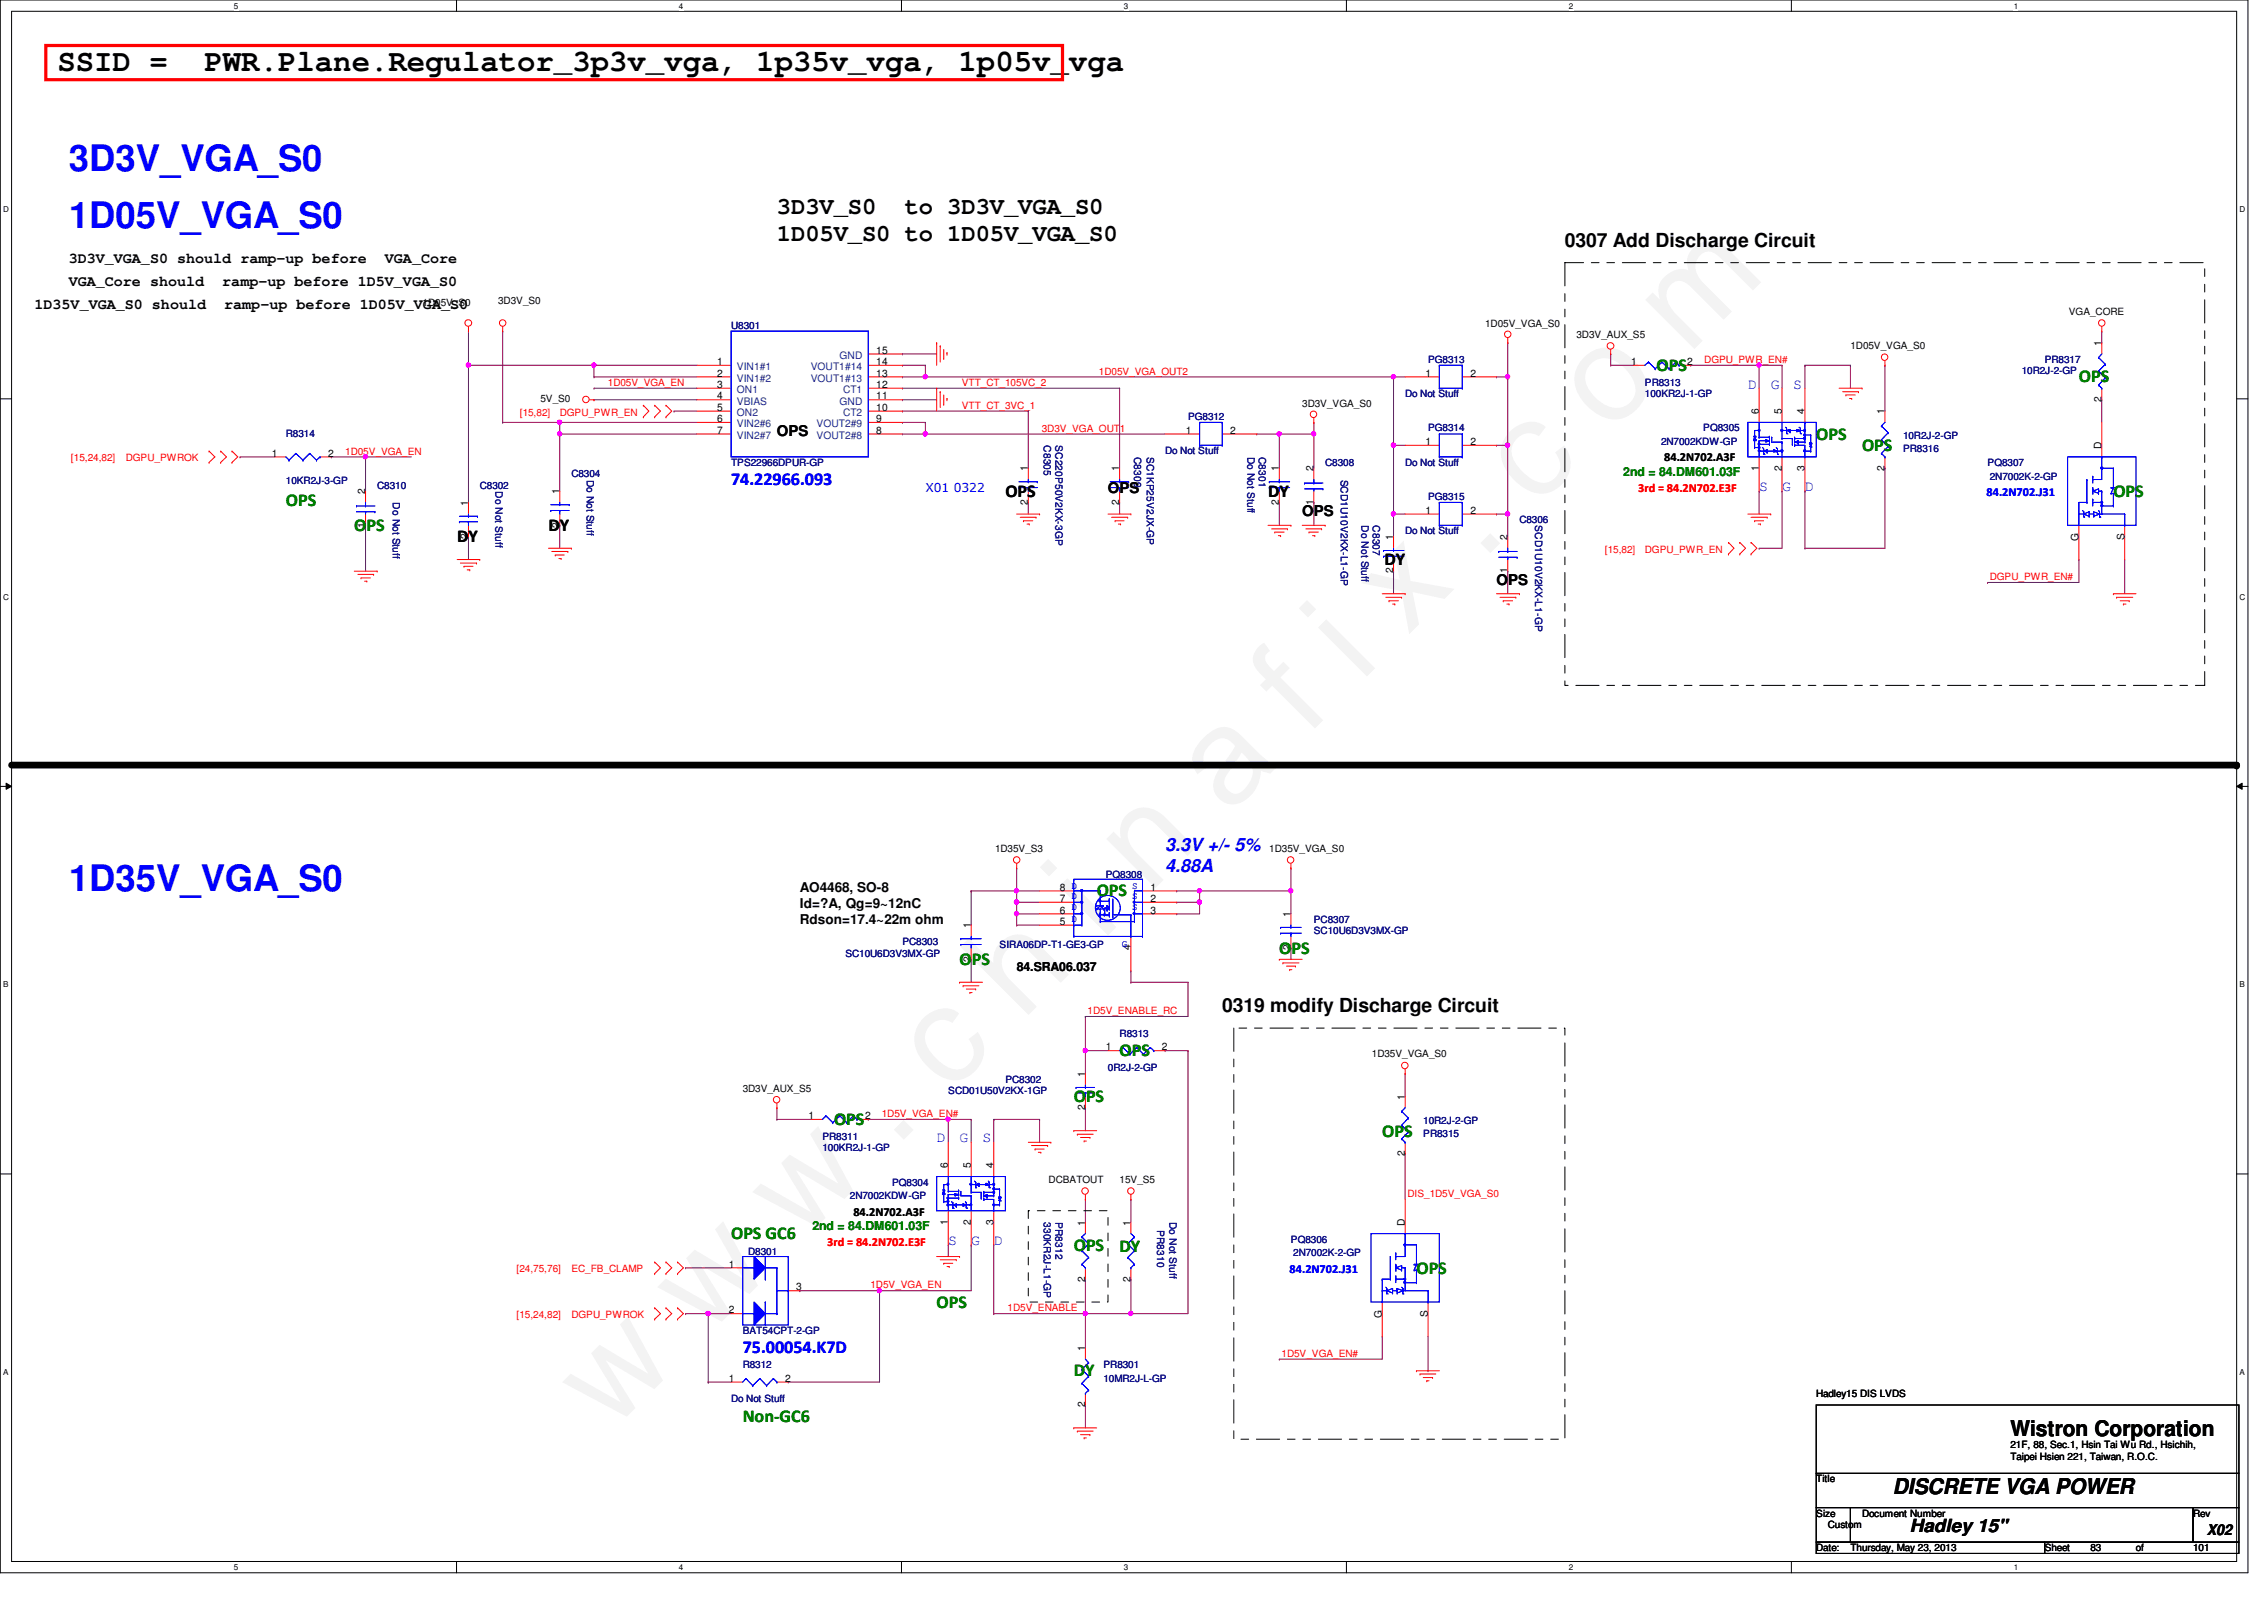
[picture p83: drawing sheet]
<svg xmlns="http://www.w3.org/2000/svg" width="297mm" height="210mm" viewBox="0 0 297 210" stroke-linecap="round" stroke-linejoin="round" font-family="sans-serif">
<defs><g id="words">
<text font-size="17.6" fill="#f0f" x="80.1" y="188" transform="rotate(-45 80.1 188)">w w w . c h i n a f i x . c o m</text>
<g font-size="4.8" fill="#00f">
<text x="9" y="22.4">3D3V_VGA_S0</text>
<text x="9" y="29.9">1D05V_VGA_S0</text>
<text x="9" y="116.8">1D35V_VGA_S0</text>
</g>
<g font-size="4">
<text x="7.5" y="9.4">SSID =</text>
<text x="26.8" y="9.4">PWR.Plane.Regulator_3p3v_vga, 1p35v_vga, 1p05v_vga</text>
</g>
<g font-size="3.1">
<text x="101.9" y="28.1">3D3V_S0</text>
<text x="118.7" y="28.1">to 3D3V_VGA_S0</text>
<text x="101.9" y="31.6">1D05V_S0 to 1D05V_VGA_S0</text>
</g>
<g font-size="2.8">
<text x="263.8" y="188.4">Wistron Corporation</text>
<text x="248.3" y="196">DISCRETE VGA POWER</text>
</g>
<g font-size="2.5">
<text x="205.3" y="32.3">0307 Add Discharge Circuit</text>
<text x="160.4" y="132.7">0319 modify Discharge Circuit</text>
</g>
<g font-size="2.4" fill="#008000">
<text x="217.3" y="48.7">OPS</text>
<text x="272.8" y="50.2">OPS</text>
<text x="238.3" y="57.7">OPS</text>
<text x="244.3" y="59.2">OPS</text>
<text x="277.3" y="65.2">OPS</text>
<text x="37.5" y="66.4">OPS</text>
<text x="46.5" y="69.7">OPS</text>
<text x="143.9" y="117.6">OPS</text>
<text x="167.8" y="125.1">OPS</text>
<text x="125.9" y="126.6">OPS</text>
<text x="146.9" y="138.6">OPS</text>
<text x="109.4" y="147.6">OPS</text>
<text x="140.9" y="144.6">OPS</text>
<text x="181.4" y="149.1">OPS</text>
<text x="95.9" y="162.6">OPS GC6</text>
<text x="140.9" y="164.1">OPS</text>
<text x="146.9" y="164.2">DY</text>
<text x="185.8" y="167.1">OPS</text>
<text x="122.9" y="171.6">OPS</text>
<text x="140.9" y="180.6">DY</text>
<text x="97.4" y="186.6">Non-GC6</text>
</g>
<g font-size="2.4" fill="#00f">
<text x="95.9" y="63.7">74.22966.093</text>
<text x="152.9" y="111.6">3.3V +/- 5%</text>
<text x="152.9" y="114.4">4.88A</text>
<text x="97.4" y="177.5">75.00054.K7D</text>
</g>
<g font-size="2.4">
<text x="131.9" y="65.2">OPS</text>
<text x="166.4" y="65.2">DY</text>
<text x="60" y="71.2">DY</text>
<text x="72" y="69.7">DY</text>
<text x="181.6" y="74.2">DY</text>
<text x="250.6" y="201">Hadley 15&quot;</text>
</g>
<g font-size="1.9">
<text x="9" y="34.5">3D3V_VGA_S0 should ramp-up before</text>
<text x="50.5" y="34.5">VGA_Core</text>
<text x="4.5" y="40.6">1D35V_VGA_S0 should</text>
<text x="9" y="37.5">VGA_Core should</text>
<text x="29.2" y="37.5">ramp-up before 1D5V_VGA_S0</text>
<text x="29.4" y="40.6">ramp-up before 1D05V_VGA_S0</text>
<text x="101.9" y="57.2">OPS</text>
<text x="145.4" y="64.7">OPS</text>
<text x="170.9" y="67.7">OPS</text>
<text x="196.3" y="76.8">OPS</text>
<text x="289.6" y="201.4">X02</text>
</g>
<g font-size="1.9" fill="#00f">
<text x="229.3" y="51">D</text>
<text x="232.3" y="51">G</text>
<text x="235.3" y="51">S</text>
<text x="230.8" y="64.4">S</text>
<text x="233.8" y="64.4">G</text>
<text x="236.8" y="64.4">D</text>
<text x="122.9" y="149.9">D</text>
<text x="125.9" y="149.9">G</text>
<text x="128.9" y="149.9">S</text>
<text x="124.4" y="163.4">S</text>
<text x="127.4" y="163.4">G</text>
<text x="130.4" y="163.4">D</text>
</g>
<g font-size="1.8">
<text x="104.9" y="117">AO4468, SO-8</text>
<text x="104.9" y="119.1">Id=?A, Qg=9~12nC</text>
<text x="104.9" y="121.2">Rdson=17.4~22m ohm</text>
</g>
<g font-size="1.6" fill="#00f">
<text x="121.4" y="64.5">X01 0322</text>
<text x="260.6" y="65.1">84.2N702.J31</text>
<text x="169.2" y="167">84.2N702.J31</text>
</g>
<g font-size="1.6" fill="#008000">
<text x="213" y="62.5">2nd = 84.DM601.03F</text>
<text x="106.6" y="161.4">2nd = 84.DM601.03F</text>
</g>
<g font-size="1.6" fill="#f00">
<text x="214.9" y="64.6">3rd = 84.2N702.E3F</text>
<text x="108.5" y="163.5">3rd = 84.2N702.E3F</text>
</g>
<g font-size="1.6">
<text x="218.4" y="60.5">84.2N702.A3F</text>
<text x="133.4" y="127.4">84.SRA06.037</text>
<text x="112" y="159.5">84.2N702.A3F</text>
</g>
<g font-size="1.4">
<text x="94.1" y="47.9">1</text>
<text x="115" y="47.9">14</text>
<text x="115" y="46.4">15</text>
<text x="214" y="47.9">1</text>
<text x="221.4" y="47.9">2</text>
<text x="275.7" y="45.4" transform="rotate(-90 275.7 45.4)">1</text>
<text x="94.1" y="49.4">2</text>
<text x="94.1" y="50.9">3</text>
<text x="94.1" y="52.4">4</text>
<text x="94.1" y="53.9">5</text>
<text x="115" y="52.4">11</text>
<text x="115" y="49.4">13</text>
<text x="115" y="53.9">10</text>
<text x="115" y="50.9">12</text>
<text x="187" y="49.4">1</text>
<text x="192.9" y="49.4">2</text>
<text x="275.7" y="52.7" transform="rotate(-90 275.7 52.7)">2</text>
<text x="35.7" y="59.9">1</text>
<text x="43" y="59.9">2</text>
<text x="94.1" y="55.4">6</text>
<text x="94.1" y="56.9">7</text>
<text x="115" y="56.9">8</text>
<text x="115" y="55.4">9</text>
<text x="155.6" y="56.9">1</text>
<text x="161.4" y="56.9">2</text>
<text x="187" y="58.4">1</text>
<text x="192.9" y="58.4">2</text>
<text x="230.8" y="54.4" transform="rotate(-90 230.8 54.4)">6</text>
<text x="233.8" y="54.4" transform="rotate(-90 233.8 54.4)">5</text>
<text x="236.8" y="54.4" transform="rotate(-90 236.8 54.4)">4</text>
<text x="247.3" y="54.4" transform="rotate(-90 247.3 54.4)">1</text>
<text x="275.7" y="58.9" transform="rotate(-90 275.7 58.9)">D</text>
<text x="47.9" y="64.9" transform="rotate(-90 47.9 64.9)">2</text>
<text x="73.4" y="64.9" transform="rotate(-90 73.4 64.9)">1</text>
<text x="134.9" y="61.8" transform="rotate(-90 134.9 61.8)">1</text>
<text x="146.9" y="61.8" transform="rotate(-90 146.9 61.8)">1</text>
<text x="167.8" y="61.8" transform="rotate(-90 167.8 61.8)">1</text>
<text x="172.3" y="61.8" transform="rotate(-90 172.3 61.8)">2</text>
<text x="230.8" y="61.8" transform="rotate(-90 230.8 61.8)">1</text>
<text x="233.8" y="61.8" transform="rotate(-90 233.8 61.8)">2</text>
<text x="236.8" y="61.8" transform="rotate(-90 236.8 61.8)">3</text>
<text x="247.3" y="61.8" transform="rotate(-90 247.3 61.8)">2</text>
<text x="47.9" y="69.3" transform="rotate(-90 47.9 69.3)">1</text>
<text x="61.4" y="70.7" transform="rotate(-90 61.4 70.7)">2</text>
<text x="61.4" y="66.4" transform="rotate(-90 61.4 66.4)">1</text>
<text x="73.4" y="69.3" transform="rotate(-90 73.4 69.3)">2</text>
<text x="134.9" y="66.3" transform="rotate(-90 134.9 66.3)">2</text>
<text x="146.9" y="66.3" transform="rotate(-90 146.9 66.3)">2</text>
<text x="167.8" y="66.3" transform="rotate(-90 167.8 66.3)">2</text>
<text x="172.3" y="66.3" transform="rotate(-90 172.3 66.3)">1</text>
<text x="182.8" y="70.9" transform="rotate(-90 182.8 70.9)">1</text>
<text x="187" y="67.4">1</text>
<text x="192.9" y="67.4">2</text>
<text x="197.8" y="70.9" transform="rotate(-90 197.8 70.9)">2</text>
<text x="272.7" y="71" transform="rotate(-90 272.7 71)">G</text>
<text x="278.7" y="70.9" transform="rotate(-90 278.7 70.9)">S</text>
<text x="182.8" y="75.2" transform="rotate(-90 182.8 75.2)">2</text>
<text x="197.8" y="75.2" transform="rotate(-90 197.8 75.2)">1</text>
<text x="139.1" y="119.8">6</text>
<text x="139.1" y="118.3">7</text>
<text x="139.1" y="116.8">8 D</text>
<text x="151" y="116.8">1</text>
<text x="151" y="118.3">2</text>
<text x="151" y="119.8">3</text>
<text x="127.4" y="121.8" transform="rotate(-90 127.4 121.8)">1</text>
<text x="139.1" y="121.3">5</text>
<text x="148.3" y="124.7" transform="rotate(-90 148.3 124.7)">4</text>
<text x="169.3" y="124.7" transform="rotate(-90 169.3 124.7)">2</text>
<text x="169.3" y="120.3" transform="rotate(-90 169.3 120.3)">1</text>
<text x="127.4" y="126.2" transform="rotate(-90 127.4 126.2)">2</text>
<text x="145.1" y="137.8">1</text>
<text x="152.4" y="137.8">2</text>
<text x="142.4" y="141.3" transform="rotate(-90 142.4 141.3)">1</text>
<text x="106.1" y="146.8">1</text>
<text x="113.5" y="146.8">2</text>
<text x="142.4" y="145.7" transform="rotate(-90 142.4 145.7)">2</text>
<text x="184.3" y="144.3" transform="rotate(-90 184.3 144.3)">1</text>
<text x="124.4" y="153.3" transform="rotate(-90 124.4 153.3)">6</text>
<text x="127.4" y="153.3" transform="rotate(-90 127.4 153.3)">5</text>
<text x="130.3" y="153.3" transform="rotate(-90 130.3 153.3)">4</text>
<text x="184.3" y="151.7" transform="rotate(-90 184.3 151.7)">2</text>
<text x="124.4" y="160.7" transform="rotate(-90 124.4 160.7)">1</text>
<text x="127.4" y="160.7" transform="rotate(-90 127.4 160.7)">2</text>
<text x="130.3" y="160.7" transform="rotate(-90 130.3 160.7)">3</text>
<text x="142.4" y="160.8" transform="rotate(-90 142.4 160.8)">1</text>
<text x="148.3" y="160.8" transform="rotate(-90 148.3 160.8)">1</text>
<text x="184.3" y="160.8" transform="rotate(-90 184.3 160.8)">D</text>
<text x="95.6" y="166.3">1</text>
<text x="95.6" y="172.3">2</text>
<text x="104.5" y="169.3">3</text>
<text x="142.4" y="168.1" transform="rotate(-90 142.4 168.1)">2</text>
<text x="148.3" y="168.1" transform="rotate(-90 148.3 168.1)">2</text>
<text x="181.3" y="172.9" transform="rotate(-90 181.3 172.9)">G</text>
<text x="187.3" y="172.8" transform="rotate(-90 187.3 172.8)">S</text>
<text x="142.4" y="177.2" transform="rotate(-90 142.4 177.2)">1</text>
<text x="95.6" y="181.3">1</text>
<text x="103" y="181.3">2</text>
<text x="142.4" y="184.6" transform="rotate(-90 142.4 184.6)">2</text>
</g>
<g font-size="1.4" fill="#004080">
<text x="110.1" y="47.1">GND</text>
<text x="96.7" y="48.6">VIN1#1</text>
<text x="96.7" y="50.1">VIN1#2</text>
<text x="96.7" y="51.6">ON1</text>
<text x="96.7" y="53.1">VBIAS</text>
<text x="106.4" y="50.1">VOUT1#13</text>
<text x="106.4" y="48.6">VOUT1#14</text>
<text x="110.1" y="53.1">GND</text>
<text x="110.6" y="51.6">CT1</text>
<text x="96.7" y="54.6">ON2</text>
<text x="96.7" y="56">VIN2#6</text>
<text x="96.7" y="57.6">VIN2#7</text>
<text x="107.1" y="57.6">VOUT2#8</text>
<text x="107.1" y="56">VOUT2#9</text>
<text x="110.6" y="54.6">CT2</text>
</g>
<g font-size="1.3">
<text x="55.5" y="40.1">1D05V_S0</text>
<text x="65.4" y="39.8">3D3V_S0</text>
<text x="271.4" y="41.3">VGA_CORE</text>
<text x="194.9" y="42.8">1D05V_VGA_S0</text>
<text x="206.8" y="44.3">3D3V_AUX_S5</text>
<text x="242.8" y="45.8">1D05V_VGA_S0</text>
<text x="70.9" y="52.7">5V_S0</text>
<text x="170.9" y="53.3">3D3V_VGA_S0</text>
<text x="130.6" y="111.8">1D35V_S3</text>
<text x="166.5" y="111.8">1D35V_VGA_S0</text>
<text x="97.4" y="143.3">3D3V_AUX_S5</text>
<text x="180" y="138.7">1D35V_VGA_S0</text>
<text x="137.6" y="155.2">DCBATOUT</text>
<text x="146.9" y="155.2">15V_S5</text>
<text x="238.3" y="183.3">Hadley15 DIS LVDS</text>
<text x="263.8" y="190">21F, 88, Sec.1, Hsin Tai Wu Rd., Hsichih,</text>
<text x="263.8" y="191.5">Taipei Hsien 221, Taiwan, R.O.C.</text>
<text x="238.3" y="194.5">Title</text>
<text x="238.3" y="199">Size</text>
<text x="238.3" y="203.5">Date:</text>
<text x="239.8" y="200.5">Custom</text>
<text x="242.8" y="203.5">Thursday, May 23, 2013</text>
<text x="244.3" y="199">Document Number</text>
<text x="268.3" y="203.5">Sheet</text>
<text x="274.3" y="203.5">83</text>
<text x="280.2" y="203.5">of</text>
<text x="287.7" y="199">Rev</text>
<text x="287.7" y="203.5">101</text>
</g>
<g font-size="1.3" fill="#000080">
<text x="95.9" y="43.1">U8301</text>
<text x="187.4" y="47.6">PG8313</text>
<text x="268.3" y="47.6">PR8317</text>
<text x="184.4" y="52.1">Do Not Stuff</text>
<text x="215.8" y="50.6">PR8313</text>
<text x="215.8" y="52.1">100KR2J-1-GP</text>
<text x="265.3" y="49.1">10R2J-2-GP</text>
<text x="37.5" y="57.4">R8314</text>
<text x="136.9" y="58.4" transform="rotate(90 136.9 58.4)">C8305</text>
<text x="138.5" y="58.4" transform="rotate(90 138.5 58.4)">SC220P50V2KX-3GP</text>
<text x="148.8" y="59.9" transform="rotate(90 148.8 59.9)">C8309</text>
<text x="150.4" y="59.9" transform="rotate(90 150.4 59.9)">SC1KP25V2JX-GP</text>
<text x="152.9" y="59.6">Do Not Stuff</text>
<text x="155.9" y="55.1">PG8312</text>
<text x="163.7" y="59.9" transform="rotate(90 163.7 59.9)">Do Not Stuff</text>
<text x="165.1" y="59.9" transform="rotate(90 165.1 59.9)">C8301</text>
<text x="187.4" y="56.6">PG8314</text>
<text x="217.9" y="58.4">2N7002KDW-GP</text>
<text x="223.5" y="56.6">PQ8305</text>
<text x="249.7" y="59.3">PR8316</text>
<text x="249.7" y="57.5">10R2J-2-GP</text>
<text x="37.5" y="63.5">10KR2J-3-GP</text>
<text x="49.5" y="64.1">C8310</text>
<text x="51.6" y="65.9" transform="rotate(90 51.6 65.9)">Do Not Stuff</text>
<text x="62.9" y="64.1">C8302</text>
<text x="65" y="64.4" transform="rotate(90 65 64.4)">Do Not Stuff</text>
<text x="75" y="62.6">C8304</text>
<text x="77" y="62.9" transform="rotate(90 77 62.9)">Do Not Stuff</text>
<text x="95.9" y="61.1">TPS22966DPUR-GP</text>
<text x="173.9" y="61.1">C8308</text>
<text x="175.9" y="62.9" transform="rotate(90 175.9 62.9)">SCD1U10V2KX-L1-GP</text>
<text x="184.4" y="61.1">Do Not Stuff</text>
<text x="187.4" y="65.6">PG8315</text>
<text x="260.8" y="61.1">PQ8307</text>
<text x="261.1" y="62.9">2N7002K-2-GP</text>
<text x="178.6" y="68.9" transform="rotate(90 178.6 68.9)">Do Not Stuff</text>
<text x="180.1" y="68.9" transform="rotate(90 180.1 68.9)">C8307</text>
<text x="184.4" y="70.1">Do Not Stuff</text>
<text x="199.3" y="68.6">C8306</text>
<text x="201.4" y="68.9" transform="rotate(90 201.4 68.9)">SCD1U10V2KX-L1-GP</text>
<text x="145.1" y="115.2">PQ8308</text>
<text x="110.9" y="125.6">SC10U6D3V3MX-GP</text>
<text x="118.4" y="124">PC8303</text>
<text x="131.1" y="124.3">SIRA06DP-T1-GE3-GP</text>
<text x="172.4" y="121.1">PC8307</text>
<text x="172.4" y="122.6">SC10U6D3V3MX-GP</text>
<text x="146.9" y="136.1">R8313</text>
<text x="124.4" y="143.6">SCD01U50V2KX-1GP</text>
<text x="131.9" y="142">PC8302</text>
<text x="145.4" y="140.5">0R2J-2-GP</text>
<text x="107.9" y="149.5">PR8311</text>
<text x="186.7" y="149.2">PR8315</text>
<text x="186.7" y="147.4">10R2J-2-GP</text>
<text x="107.9" y="151">100KR2J-1-GP</text>
<text x="117" y="155.5">PQ8304</text>
<text x="111.5" y="157.3">2N7002KDW-GP</text>
<text x="136.9" y="160.3" transform="rotate(90 136.9 160.3)">330KR2J-L1-GP</text>
<text x="138.5" y="160.3" transform="rotate(90 138.5 160.3)">PR8312</text>
<text x="151.8" y="161.4" transform="rotate(90 151.8 161.4)">PR8310</text>
<text x="153.5" y="160.3" transform="rotate(90 153.5 160.3)">Do Not Stuff</text>
<text x="98.2" y="164.7">D8301</text>
<text x="169.4" y="163">PQ8306</text>
<text x="169.7" y="164.8">2N7002K-2-GP</text>
<text x="97.4" y="179.5">R8312</text>
<text x="97.4" y="175">BAT54CPT-2-GP</text>
<text x="144.8" y="179.5">PR8301</text>
<text x="95.9" y="184">Do Not Stuff</text>
<text x="144.8" y="181.3">10MR2J-L-GP</text>
</g>
<g font-size="1.3" fill="#f00">
<text x="223.6" y="47.6">DGPU_PWR_EN#</text>
<text x="79.8" y="50.6">1D05V_VGA_EN</text>
<text x="126.2" y="50.6">VTT_CT_105VC_2</text>
<text x="126.2" y="53.6">VTT_CT_3VC_1</text>
<text x="144.2" y="49.1">1D05V_VGA_OUT2</text>
<text x="45.3" y="59.6">1D05V_VGA_EN</text>
<text x="68.2" y="54.5">[15,82]</text>
<text x="73.4" y="54.5">DGPU_PWR_EN</text>
<text x="136.7" y="56.6">3D3V_VGA_OUT1</text>
<text x="9.3" y="60.5">[15,24,82]</text>
<text x="16.5" y="60.5">DGPU_PWROK</text>
<text x="210.6" y="72.5">[15,82]</text>
<text x="215.8" y="72.5">DGPU_PWR_EN</text>
<text x="261.1" y="76.1">DGPU_PWR_EN#</text>
<text x="142.7" y="133.1">1D5V_ENABLE_RC</text>
<text x="115.7" y="146.6">1D5V_VGA_EN#</text>
<text x="184.7" y="157.1">DIS_1D5V_VGA_S0</text>
<text x="67.8" y="166.9">[24,75,76]</text>
<text x="75" y="166.9">EC_FB_CLAMP</text>
<text x="67.8" y="172.9">[15,24,82]</text>
<text x="75" y="172.9">DGPU_PWROK</text>
<text x="114.2" y="169">1D5V_VGA_EN</text>
<text x="132.2" y="172">1D5V_ENABLE</text>
<text x="168.1" y="178">1D5V_VGA_EN#</text>
</g>
<g font-size="1.3" fill="#00f">
<text x="140.6" y="119.4">D</text>
<text x="140.6" y="117.9">D</text>
<text x="140.6" y="116.6">D</text>
<text x="148.5" y="116.6">S</text>
<text x="148.5" y="117.9">S</text>
<text x="148.5" y="119.4">S</text>
<text x="140.6" y="120.9">D</text>
<text x="147.2" y="124.2">G</text>
</g>
<g font-size="1.1">
<text x="30.7" y="1.1">5</text>
<text x="89.1" y="1.1">4</text>
<text x="147.4" y="1.1">3</text>
<text x="205.8" y="1.1">2</text>
<text x="264.2" y="1.1">1</text>
<text x=".4" y="27.9">D</text>
<text x="293.8" y="27.9">D</text>
<text x=".4" y="78.7">C</text>
<text x="293.8" y="78.7">C</text>
<text x=".4" y="129.5">B</text>
<text x="293.8" y="129.5">B</text>
<text x=".4" y="180.4">A</text>
<text x="293.8" y="180.4">A</text>
<text x="30.7" y="206">5</text>
<text x="89.1" y="206">4</text>
<text x="147.4" y="206">3</text>
<text x="205.8" y="206">2</text>
<text x="264.2" y="206">1</text>
</g>
</g></defs>
<path d="M0 0h294.9v206.3h-294.9zM1.5 1.5h292v203.4h-292z" fill="none" stroke="#000" stroke-width=".13"/>
<g fill="#fff">
<path d="M30.7 .2h.6v1.2h-.6z"/>
<path d="M30.7 205h.6v1.2h-.6z"/>
</g>
<path d="M59.9 0v1.5M59.9 204.9v1.4" fill="none" stroke="#000" stroke-width=".13"/>
<g fill="#fff">
<path d="M89.1 .2h.6v1.2h-.6z"/>
<path d="M89.1 205h.6v1.2h-.6z"/>
</g>
<path d="M118.3 0v1.5M118.3 204.9v1.4" fill="none" stroke="#000" stroke-width=".13"/>
<g fill="#fff">
<path d="M147.4 .2h.6v1.2h-.6z"/>
<path d="M147.4 205h.6v1.2h-.6z"/>
</g>
<path d="M176.7 0v1.5M176.7 204.9v1.4" fill="none" stroke="#000" stroke-width=".13"/>
<g fill="#fff">
<path d="M205.8 .2h.6v1.2h-.6z"/>
<path d="M205.8 205h.6v1.2h-.6z"/>
</g>
<path d="M235 0v1.5M235 204.9v1.4" fill="none" stroke="#000" stroke-width=".13"/>
<g fill="#fff">
<path d="M264.2 .2h.6v1.2h-.6z"/>
<path d="M264.2 205h.6v1.2h-.6z"/>
<path d="M.4 26.9h.8v1.2h-.8z"/>
<path d="M293.8 26.9h.8v1.2h-.8z"/>
<path d="M.4 77.7h.8v1.2h-.8z"/>
<path d="M293.8 77.7h.8v1.2h-.8z"/>
</g>
<path d="M0 52.3h1.5M293.5 52.3h1.4" fill="none" stroke="#000" stroke-width=".13"/>
<g fill="#fff">
<path d="M.4 128.6h.7v1.2h-.7z"/>
<path d="M293.8 128.6h.8v1.2h-.8z"/>
</g>
<path d="M0 103.2h1.5M.8 102.7l.7 .5-.7 .3zM293.5 103.2l.7-.5v.8zM293.5 103.2h1.4" fill="none" stroke="#000" stroke-width=".13"/>
<path d="M.8 102.7l.7 .5-.7 .3zM293.5 103.2l.7-.5v.8z" fill="#000"/>
<g fill="#fff">
<path d="M.4 179.4h.7v1.2h-.7z"/>
<path d="M293.8 179.4h.8v1.2h-.8z"/>
</g>
<path d="M0 154h1.5M293.5 154h1.4" fill="none" stroke="#000" stroke-width=".13"/>
<path d="M61.5 47.9h.1M61.5 43.4h.1M61.5 43.4v22.5" fill="none" stroke="#800040" stroke-width=".13"/>
<circle cx="61.4" cy="47.9" r=".29" fill="#f0f"/>
<circle cx="61.4" cy="47.9" r=".29" fill="none" stroke="#f0f" stroke-width=".13"/>
<g fill="none" stroke="#800040" stroke-width=".13">
<path d="M31.5 59.9h.1M31.5 59.9h4.5M48 59.9h.1M48 59.9v4.5M48 59.9h6M61.5 47.9h.1M61.5 47.9h16.4M66 55.4h.1M66 55.4h7.4M118.4 50.9h28.5M121.4 56.9h31.5M121.4 49.4h61.4"/>
<path d="M61.5 70.4h.1M61.5 70.4v3M155.9 137.8v34.5"/>
</g>
<circle cx="47.9" cy="59.9" r=".29" fill="#f0f"/>
<circle cx="47.9" cy="59.9" r=".29" fill="none" stroke="#f0f" stroke-width=".13"/>
<g fill="none" stroke="#800040" stroke-width=".13">
<path d="M43.5 59.9h.1M43.5 59.9h4.5M66 43.4h.1M66 43.4v12M236.8 47.9h6M242.8 47.9h.1M242.8 47.9v3M247.3 47.9h.1M247.3 47.9v6M275.8 52.5h.1M275.8 45h.1M275.8 43.4v1.6"/>
<path d="M275.8 52.5v2.9M48 68.9h.1M48 68.9v6M247.3 61.4h.1M247.3 61.4v10.5h-10.5M260.8 76.4h.1M272.7 73.4h.1M272.7 73.4v3h-11.9M278.8 73.4h.1M278.8 73.4v4.5"/>
</g>
<g fill="none" stroke="#f00" stroke-width=".13">
<path d="M27.4 59.2h.1M27.4 59.2l.8 .7-.8 .8M29 59.2h.1M29 59.2l.7 .7-.7 .8M30.4 59.2h.1M30.4 59.2l.8 .7-.8 .8M36 59.9h1.5M42 59.9h1.5M61.5 43.4h.1M61.5 42.8v.6M66 43.4h.1M66 42.8v.6"/>
<path d="M241.3 50.9h3M241.8 51.4h2M242.2 51.8h.1M242.2 51.8h1.2M242.7 52.3h.2M242.9 52.3h.1M243.8 51.4h.1M244.3 50.9h.1M247.3 47.9h.1M247.3 47.3v.6M247.3 53.9v1.5M247.3 59.9v1.5"/>
<path d="M275.8 43.4h.1M275.8 42.8v.6M275.8 55.4v4.5M27.4 60.7h.1M29 60.7h.1M30.4 60.7h.1M46.5 74.9h3M46.9 75.4h2.1M47.4 75.8h.1M47.4 75.8h1.2M47.8 76.2h.3M48 64.4v1.5"/>
<path d="M48 67.4v1.5M48.1 76.2h.1M49 75.4h.1M49.5 74.9h.1M60 73.4h2.9M60.4 73.9h2.1M60.9 74.3h.1M60.9 74.3h1.2M61.3 74.8h.3M61.6 74.8h.1M62.5 73.9h.1M62.9 73.4h.1"/>
<path d="M272.7 68.9v4.5M277.3 77.9h.1M277.3 77.9h2.9M277.7 78.4h.1M277.7 78.4h2.1M278.2 78.8h1.2M278.6 79.2h.1M278.6 79.2h.3M278.8 68.9v4.5M279.4 78.8h.1"/>
<circle cx="61.4" cy="42.4" r=".44"/>
<circle cx="65.9" cy="42.4" r=".43"/>
<circle cx="247.3" cy="46.9" r=".43"/>
<circle cx="275.8" cy="42.4" r=".43"/>
</g>
<path d="M238.3 184.3h55.4v9h-55.4zM238.3 193.3h55.4v4.5h-55.4zM238.3 197.8h4.5v4.5h-4.5zM242.8 197.8h44.9v4.5h-44.9zM287.7 197.8h6v4.5h-6zM238.3 202.3h30v1.5h-30zM268.3 202.3h25.4v1.5h-25.4z" fill="none" stroke="#000" stroke-width=".13"/>
<path d="M1.5 100.4h292" fill="none" stroke="#000" stroke-width=".89"/>
<circle cx="293.5" cy="100.4" r=".44" fill="#000"/>
<path d="M205.3 34.5h84v55.4h-84zM161.9 134.9h43.4v53.9h-43.4z" fill="none" stroke="#000" stroke-width=".13" stroke-dasharray="3 1 1 1 1 1"/>
<path d="M6 6h133.4v4.5h-133.4z" fill="none" stroke="#f00" stroke-width=".42"/>
<g fill="none" stroke="#00f" stroke-width=".13">
<path d="M37.5 59.9l.4 .5M38.8 59.5h.1M38.8 59.5l-.9 .9M38.8 59.5l.9 .9M40.6 59.5h.1M40.6 59.5l-.9 .9M40.6 59.5l.9 .9M42 59.9h.1M42 59.9l-.5 .5M229.3 55.4h9v4.5h-9zM236.8 59.2h.8M236.8 57.1h.8"/>
<path d="M237.4 58.1h.1M237.4 58.1l.2 .5 .1-.5M237.4 58.1h.3M237.4 58.6h.3M237.6 59.2h.1M237.6 57.1h.1M237.6 57.1v2.1M237.7 58.1h.1M237.7 58.6h.1M246.8 55.9h.1M246.8 57.7h.1M246.8 59.5h.1"/>
<path d="M246.8 55.9l.9 .9M246.8 57.7l.9 .9M246.8 59.5l.5 .4M247.3 59.9h.1M247.3 55.4l-.5 .5M247.7 56.8h.1M247.7 58.6h.1M247.7 56.8l-.9 .9M247.7 58.6l-.9 .9M37.9 60.4h.1M39.7 60.4h.1M41.5 60.4h.1"/>
<path d="M46.8 66.4h.1M46.8 67.1h2.4M46.8 66.4h2.4M48 67.1h.1M48 66.4h.1M48 65.9v.5M48 67.1v.3M49.2 67.1h.1M272.7 65.9h.1M272.7 67.4h.1M272.7 65.9v3M272.7 67.4h.7"/>
<path d="M272.7 65.9h1.1M273.2 67l.2 .1M273.4 67.1h.1M273.4 67.7h.1M273.4 67.4h.1M273.4 67.1v.6M273.4 67.7l.1 .2M273.4 67.4l.7 .3M273.8 65.9h.1M273.8 62.9h.1M273.8 62.9v3M274.1 67.7h.1"/>
<path d="M274.1 67.1h.1M274.1 67.4h.6M274.1 67.1v.6M274.1 67.1l-.7 .3M274.7 67.7h.1M274.7 67.1h.1M274.7 67.4h.1M274.7 67.1v.6M274.7 67.1l.8 .3M275.3 67l.2 .1M275.5 67.4h.1M275.5 67.7h.1"/>
<path d="M275.5 67.1h.1M275.5 67.4h3.3M275.5 67.4l-.8 .3M275.5 67.7l.1 .2M275.5 67.1v.6M275.8 64.4h.1M275.8 64.4v3M278.8 67.4h.1M278.8 68.9h.1M278.8 67.4v1.5"/>
</g>
<path d="M275.7 65.8h.1v.2h-.1z" fill-rule="evenodd" fill="#00f"/>
<path d="M274.6 65.9h.1M274.6 65.5h.1M274.6 65.9h1.2M274.6 65.5v.9M275.7 65.8h.1v.2h-.1z" fill="none" stroke="#00f" stroke-width=".13"/>
<path d="M275.7 66.2h.1v.2h-.1z" fill-rule="evenodd" fill="#00f"/>
<g fill="none" stroke="#00f" stroke-width=".13">
<path d="M275.8 59.9h.1M275.8 59.9v3h-1.2M274.6 64h.1M274.6 64.1h.1M274.6 64.4h.1M274.6 62.9h.1M274.6 62.5h.1M274.6 62.5v.9M274.6 64v.9M274.6 64.4l.7 .3M275.3 64.4h.1M275.3 64.7h.1"/>
<path d="M275.3 64.4h.5M275.3 64.1l-.7 .3M275.7 66.2h.1v.2h-.1zM275.8 61.4h.1M275.8 61.4h1.5M275.9 66.4h1.4M277 64.7h.1M277 64h.1M277 64.7h.6M277 64h.6M277.3 66.4h.1M277.3 64.7h.1"/>
<path d="M277.3 64h.1M277.3 61.4h.1M277.3 61.4v2.6M277.3 64.7v1.7M277.3 64l.3 .7M277.3 64l-.3 .7M277.6 64.7h.1"/>
</g>
<path d="M275.7 61.3h.1l.1 .1-.1 .2-.1-.1z" fill-rule="evenodd" fill="#00f"/>
<g fill="none" stroke="#00f" stroke-width=".13">
<path d="M271.3 59.9h8.9v9h-8.9zM272.7 65.9h.1M272.7 67.4h.1M272.7 65.9v3M272.7 67.4h.7M272.7 65.9h1.1M273.2 67l.2 .1M273.4 67.1h.1M273.4 67.7h.1M273.4 67.4h.1M273.4 67.1v.6M273.4 67.7l.1 .2"/>
<path d="M273.4 67.4l.7 .3M273.8 65.9h.1M273.8 62.9h.1M273.8 62.9v3M274.1 67.7h.1M274.1 67.1h.1M274.1 67.4h.6M274.1 67.1v.6M274.1 67.1l-.7 .3M274.7 67.7h.1M274.7 67.1h.1M274.7 67.4h.1"/>
<path d="M274.7 67.1v.6M274.7 67.1l.8 .3M275.3 64.1h.1M275.3 64.1v.6M275.3 67l.2 .1M275.5 67.4h.1M275.5 67.7h.1M275.5 67.1h.1M275.5 67.4h3.3M275.5 67.4l-.8 .3M275.5 67.7l.1 .2M275.5 67.1v.6"/>
<path d="M275.7 61.3h.1l.1 .1-.1 .2-.1-.1zM275.8 64.4h.1M275.8 64.4v3M278.8 67.4h.1M278.8 68.9h.1M278.8 67.4v1.5"/>
</g>
<path d="M275.7 65.8h.1v.2h-.1z" fill-rule="evenodd" fill="#00f"/>
<path d="M274.6 65.9h.1M274.6 65.5h.1M274.6 65.9h1.2M274.6 65.5v.9M275.7 65.8h.1v.2h-.1z" fill="none" stroke="#00f" stroke-width=".13"/>
<path d="M275.7 66.2h.1v.2h-.1z" fill-rule="evenodd" fill="#00f"/>
<g fill="none" stroke="#00f" stroke-width=".13">
<path d="M275.8 59.9h.1M275.8 59.9v3h-1.2M274.6 64h.1M274.6 64.1h.1M274.6 64.4h.1M274.6 62.9h.1M274.6 62.5h.1M274.6 62.5v.9M274.6 64v.9M274.6 64.4l.7 .3M275.3 64.4h.1M275.3 64.7h.1"/>
<path d="M275.3 64.4h.5M275.3 64.1l-.7 .3M275.7 66.2h.1v.2h-.1zM275.8 61.4h.1M275.8 61.4h1.5M275.9 66.4h1.4M277 64.7h.1M277 64h.1M277 64.7h.6M277 64h.6M277.3 66.4h.1M277.3 64.7h.1"/>
<path d="M277.3 64h.1M277.3 61.4h.1M277.3 61.4v2.6M277.3 64.7v1.7M277.3 64l.3 .7M277.3 64l-.3 .7M277.6 64.7h.1"/>
</g>
<path d="M275.7 61.3h.1l.1 .1-.1 .2-.1-.1z" fill-rule="evenodd" fill="#00f"/>
<g fill="none" stroke="#00f" stroke-width=".13">
<path d="M271.3 59.9h8.9v9h-8.9zM275.3 46.9h.1M275.3 48.7h.1M275.3 50.5h.1M275.3 46.9l.9 .9M275.3 48.7l.9 .9M275.3 50.5l.5 .4M275.8 50.9h.1M275.8 46.4l-.5 .5M276.2 47.8h.1M276.2 49.6h.1M276.2 47.8l-.9 .9"/>
<path d="M276.2 49.6l-.9 .9M60.3 68.5h.1M60.3 67.7h2.3M60.3 68.5h2.3M61.5 67.7h.1M61.5 68.5h.1M61.5 67.4v.3M61.5 68.5v.4M62.6 67.7h.1M275.3 64.1h.1M275.3 64.1v.6M275.7 61.3h.1l.1 .1-.1 .2-.1-.1z"/>
</g>
<path d="M275.8 45v1.4M275.8 50.9v1.6M61.5 65.9v1.5M61.5 68.9v1.5" fill="none" stroke="#f00" stroke-width=".13"/>
<circle cx="61.4" cy="47.9" r=".29" fill="#f0f"/>
<circle cx="61.4" cy="47.9" r=".29" fill="none" stroke="#f0f" stroke-width=".13"/>
<circle cx="47.9" cy="59.9" r=".29" fill="#f0f"/>
<circle cx="47.9" cy="59.9" r=".29" fill="none" stroke="#f0f" stroke-width=".13"/>
<use href="#words"/>
</svg>
